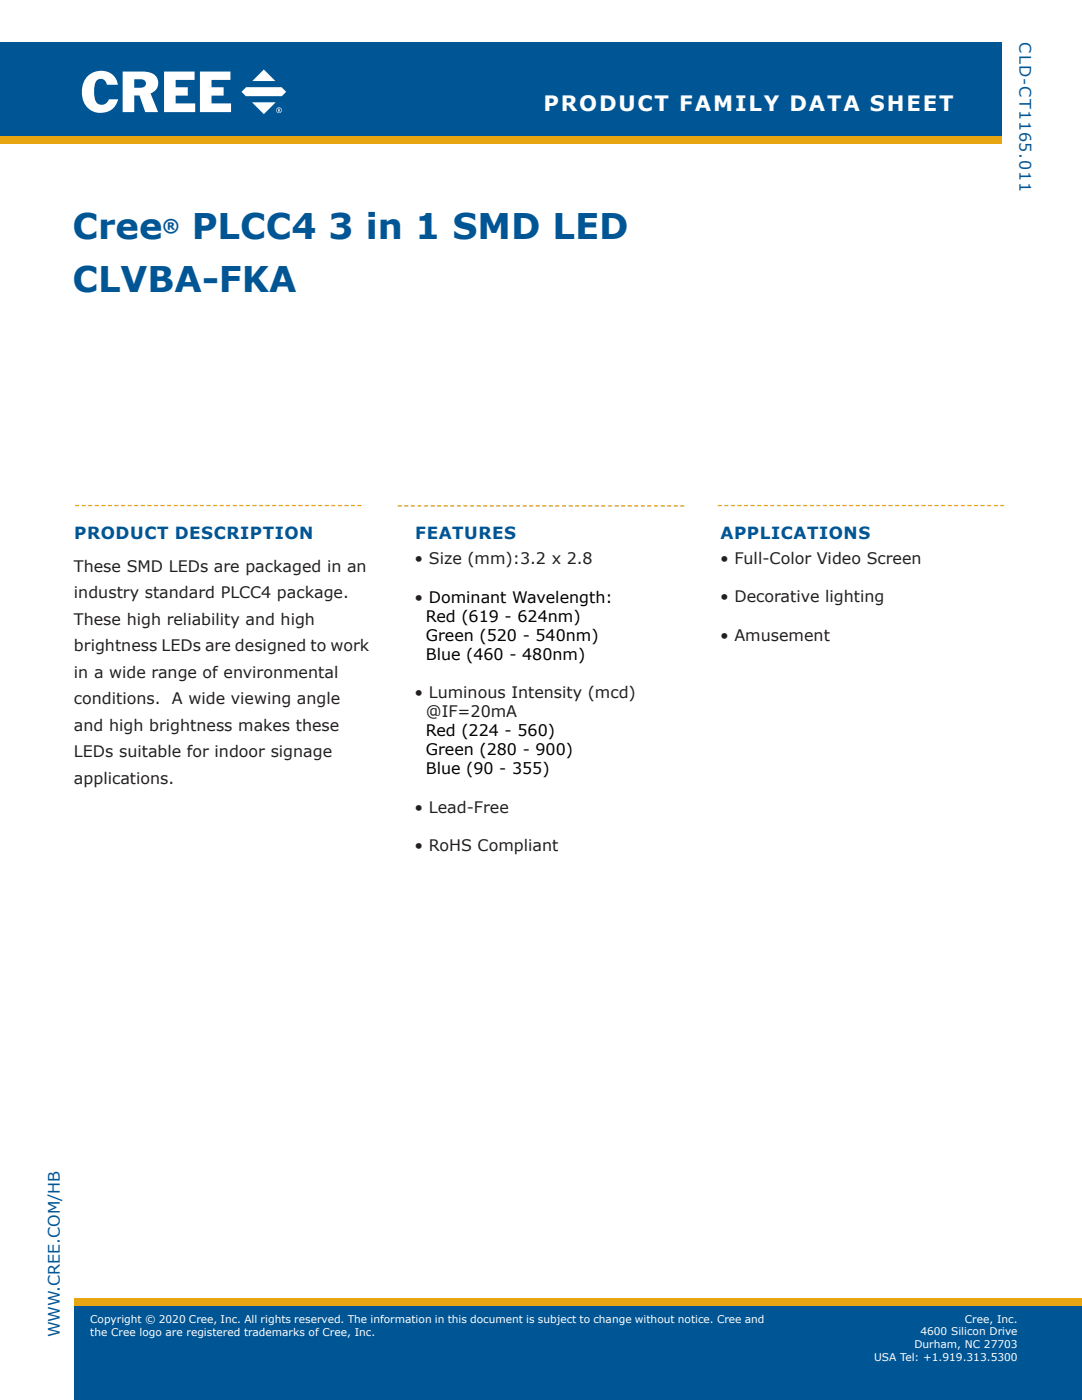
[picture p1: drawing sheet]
<svg xmlns="http://www.w3.org/2000/svg" width="216mm" height="279mm" viewBox="0 0 216 279" stroke-linecap="round" stroke-linejoin="round" font-family="sans-serif">
<defs><g id="words">
<g font-size="7.1" fill="#005595">
<text x="14.5" y="47.7">Cree</text>
<text x="38.3" y="47.7">PLCC4 3 in 1 SMD LED</text>
<text x="14.5" y="58.3">CLVBA-FKA</text>
</g>
<text font-size="4.2" fill="#fff" x="108.4" y="22.1">PRODUCT FAMILY DATA SHEET</text>
<text font-size="3.5" fill="#005595" x="32.4" y="46.3">®</text>
<g font-size="3.4" fill="#005595">
<text x="14.8" y="107.6">PRODUCT DESCRIPTION</text>
<text x="82.9" y="107.6">FEATURES</text>
<text x="143.8" y="107.5">APPLICATIONS</text>
</g>
<g font-size="3.2" fill="#005595">
<text x="203.4" y="8.4" transform="rotate(90 203.4 8.4)">CLD-CT1165.011</text>
<text x="11.9" y="266.9" transform="rotate(-90 11.9 266.9)">WWW.CREE.COM/HB</text>
</g>
<g font-size="3.2" fill="#231f20">
<text x="82.7" y="112.6">• Size (mm):3.2 x 2.8</text>
<text x="143.7" y="112.6">• Full-Color Video Screen</text>
<text x="14.8" y="114.1">These SMD LEDs are packaged in an</text>
<text x="14.8" y="119.4">industry standard PLCC4 package.</text>
<text x="14.8" y="124.7">These high reliability and high</text>
<text x="82.7" y="120.3">• Dominant Wavelength:</text>
<text x="143.7" y="120.2">• Decorative lighting</text>
<text x="14.8" y="130">brightness LEDs are designed to work</text>
<text x="143.7" y="127.9">• Amusement</text>
<text x="14.8" y="135.3">in a wide range of environmental</text>
<text x="14.8" y="140.6">conditions.</text>
<text x="34.3" y="140.6">A wide viewing angle</text>
<text x="82.7" y="139.3">• Luminous Intensity (mcd)</text>
<text x="85" y="143.1">@IF=20mA</text>
<text x="14.8" y="145.9">and high brightness makes these</text>
<text x="14.8" y="151.2">LEDs suitable for indoor signage</text>
<text x="14.8" y="156.4">applications.</text>
<text x="82.7" y="162.2">• Lead-Free</text>
<text x="82.7" y="169.8">• RoHS Compliant</text>
</g>
<g font-size="3.2">
<text x="85" y="124.1">Red (619 - 624nm)</text>
<text x="85" y="127.9">Green (520 - 540nm)</text>
<text x="85" y="131.7">Blue (460 - 480nm)</text>
<text x="85" y="146.9">Red (224 - 560)</text>
<text x="85" y="150.7">Green (280 - 900)</text>
<text x="85" y="154.5">Blue (90 - 355)</text>
</g>
<g font-size="2.1" fill="#fff">
<text x="192.5" y="264">Cree, Inc.</text>
<text x="18" y="265.1">Copyright © 2010 Cree, Inc. All rights reserved. The information in this document is subject to change without notice.</text>
<text x="18" y="267.7">Cree, the Cree logo and XLamp are registered trademarks of Cree, Inc.</text>
<text x="18" y="264">Copyright © 2020 Cree, Inc. All rights reserved. The information in this document is subject to change without notice. Cree and</text>
<text x="18" y="266.6">the Cree logo are registered trademarks of Cree, Inc.</text>
<text x="182.5" y="269.1">Durham, NC 27703</text>
<text x="183.7" y="266.5">4600 Silicon Drive</text>
<text x="174.4" y="271.6">USA Tel: +1.919.313.5300</text>
</g>
</g></defs>
<path d="M14.8 260.5h201.1v18.9h-201.1z" fill="#005595"/>
<path d="M-.1 27.1h200v1.5h-200z" fill="#e7a512"/>
<g fill="#005595">
<path d="M-.1 8.3h200v18.8h-200z"/>
<path d="M15.2 13h42.7v9.9h-42.7z"/>
</g>
<g fill="#fff">
<path d="M17.3 15.4a3.5 3.5 0 0 1 3.6-1.2 3.5 3.5 0 0 1 2.6 2.7h-2.2a1.2 1.2 0 0 0-1.1-1.2 1.2 1.2 0 0 0-1.3 1.1l-.1 .6a4.4 4.4 0 0 0 .6 3.2 1.48 1.48 0 0 0 2.3-.8h1.9a3.7 3.7 0 0 1-4.3 2.7 3.7 3.7 0 0 1-3-4.1 4.5 4.5 0 0 1 1-3z"/>
<path d="M32.7 14.3h6.1v1.6h-3.7v1.5h2.4v1.7h-2.4v1.5h3.8v1.8h-6.2z"/>
<path d="M39.9 14.3h6.1v1.6h-3.8v1.5h2.4v1.7h-2.4v1.5h3.9v1.8h-6.2z"/>
<path d="M52.6 13.9l2.3 2.3h-4.6z"/>
<path d="M50.3 20.4h4.7l-2.4 2.4z"/>
<path d="M49.1 17.4h7.1l.9 .9-.9 .9h-7.1l-.9-.9z"/>
<path d="M26.8 15.8h1.3a.88 .88 0 0 1 1 .9 .88 .88 0 0 1-1.1 .8h-1.2zM24.5 14.3v8.1h2.3v-3.3h1l1.2 3.3h2.5l-1.5-3.8a2.2 2.2 0 0 0 1.5-2.4 2.2 2.2 0 0 0-2.1-1.8z"/>
<path d="M55.2 22a.5 .5 0 0 1 1 0 .5 .5 0 0 1-1 0zM55.1 22a.6 .6 0 0 0 1.2 0 .6 .6 0 0 0-1.2 0z"/>
<path d="M55.6 21.8h.2l-.1 .1-.1 .1zM55.5 21.7v.6h.1v-.2l.4 .2-.2-.3a.19 .19 0 0 0 .1-.2 .19 .19 0 0 0-.2-.1z"/>
</g>
<path d="M14.8 259.1h201.1v1.6h-201.1z" fill="#e7a512"/>
<path d="M15 100.9h57.1M143.2 100.9h57.2" fill="none" stroke="#e7a512" stroke-width=".26" stroke-dasharray=".8 .5" stroke-linecap="butt"/>
<path d="M14.8 260.5h201.1v18.9h-201.1z" fill="#005595"/>
<g fill="#e7a512">
<path d="M-.1 27.1h200v1.5h-200z"/>
<path d="M14.8 259.1h201.1v1.6h-201.1z"/>
</g>
<path d="M79.4 101h57.1" fill="none" stroke="#e7a512" stroke-width=".26" stroke-dasharray=".8 .5" stroke-linecap="butt"/>
<path d="M14.8 259.1h201.1v1.6h-201.1z" fill="#e7a512"/>
<use href="#words"/>
</svg>
